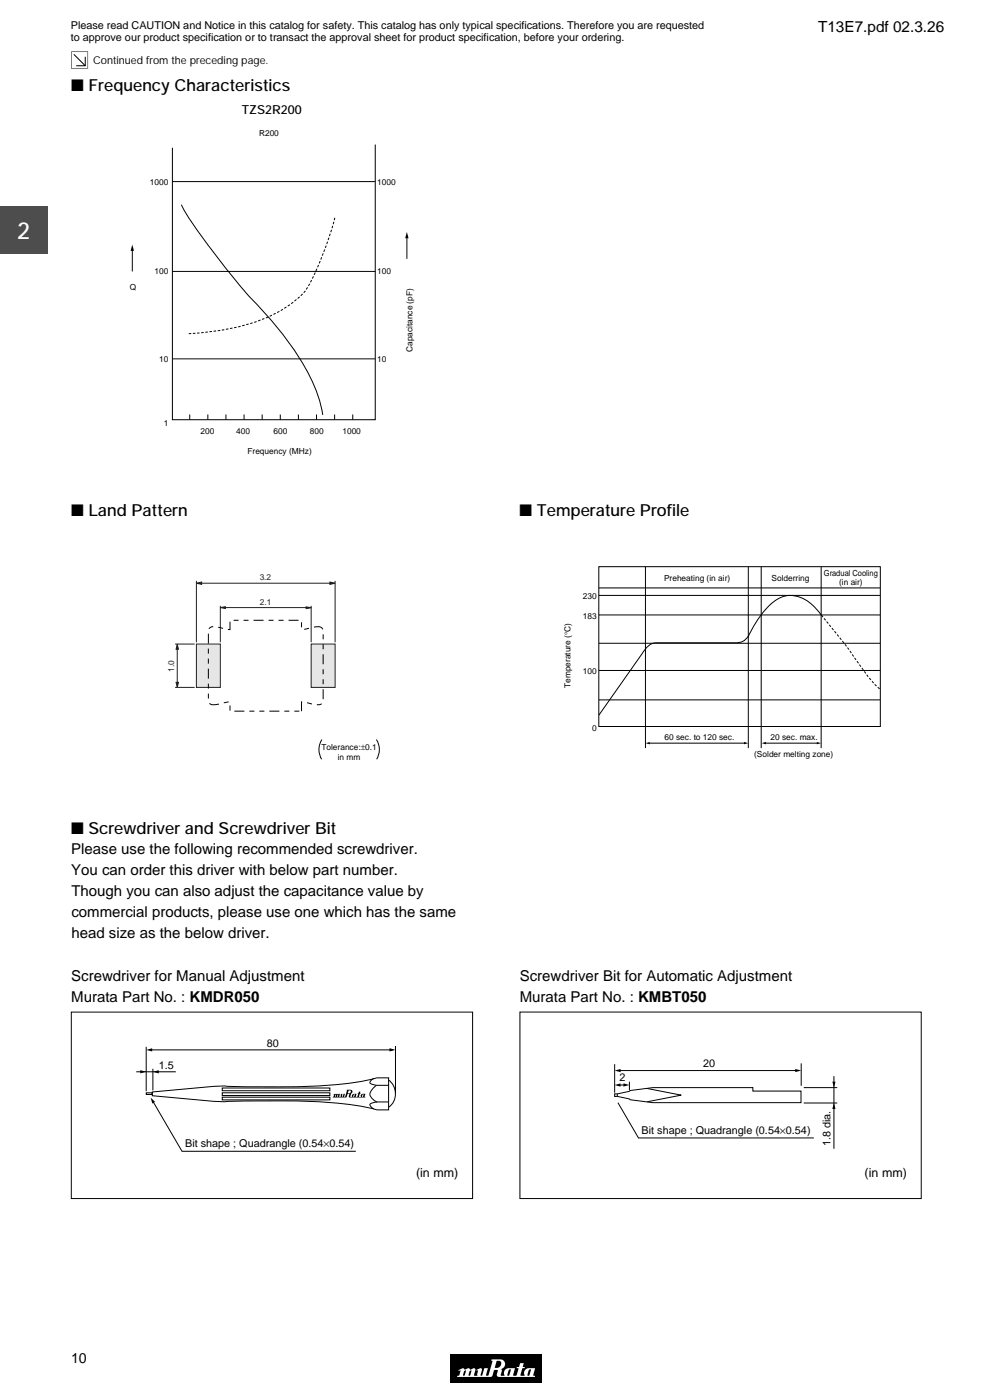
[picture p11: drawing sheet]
<svg xmlns="http://www.w3.org/2000/svg" width="210mm" height="297mm" viewBox="0 0 210 297" stroke-linecap="round" stroke-linejoin="round" font-family="sans-serif">
<defs><g id="words">
<text font-size="5" fill="#fff" x="3.7" y="50.6">2</text>
<g font-size="3.5">
<text x="15" y="19.2">■ Frequency Characteristics</text>
<text x="15" y="109.2">■ Land Pattern</text>
<text x="110.1" y="109.2">■ Temperature Profile</text>
<text x="15" y="176.8">■ Screwdriver and Screwdriver Bit</text>
</g>
<g font-size="3.2">
<text x="173.3" y="6.8">T13E7.pdf 02.3.26</text>
<text x="15.1" y="180.9">Please use the following recommended screwdriver.</text>
<text x="15.1" y="185.4">You can order this driver with below part number.</text>
<text x="15.1" y="189.9">Though you can also adjust the capacitance value by</text>
<text x="15.1" y="194.4">commercial products, please use one which has the same</text>
<text x="15.1" y="198.9">head size as the below driver.</text>
<text x="15.1" y="207.9">Screwdriver for Manual Adjustment</text>
<text x="110.1" y="207.9">Screwdriver Bit for Automatic Adjustment</text>
<text x="15.1" y="212.4">Murata Part No. : KMDR050</text>
<text x="110.1" y="212.4">Murata Part No. : KMBT050</text>
</g>
<text font-size="3" x="15" y="288.9">10</text>
<g font-size="2.6">
<text x="51.2" y="24.1">TZS2R200</text>
<text x="88.1" y="249.5">(in mm)</text>
<text x="183.1" y="249.5">(in mm)</text>
</g>
<g font-size="2.3">
<text x="15" y="6.1">Please read CAUTION and Notice in this catalog for safety. This catalog has only typical specifications. Therefore you are requested</text>
<text x="15" y="8.8">to approve our product specification or to transact the approval sheet for product specification, before your ordering.</text>
<text x="19.7" y="13.6">Continued from the preceding page.</text>
<text x="56.5" y="221.8">80</text>
<text x="33.6" y="226.5">1.5</text>
<text x="148.9" y="226.2">20</text>
<text x="131.2" y="229.2">2</text>
<text x="39.2" y="243.1">Bit shape ; Quadrangle (0.54×0.54)</text>
<text x="135.9" y="240.3">Bit shape ; Quadrangle (0.54×0.54)</text>
<text x="175.9" y="242.9" transform="rotate(-90 175.9 242.9)">1.8 dia.</text>
</g>
<g font-size="1.8">
<text x="54.9" y="28.8">R200</text>
<text x="31.7" y="39.1">1000</text>
<text x="79.9" y="39.1">1000</text>
<text x="32.7" y="58">100</text>
<text x="79.9" y="58.1">100</text>
<text x="27.5" y="61.4">Q</text>
<text x="33.7" y="76.7">10</text>
<text x="79.9" y="76.7">10</text>
<text x="87.4" y="74.6" transform="rotate(-90 87.4 74.6)">Capacitance (pF)</text>
<text x="34.7" y="90.3">1</text>
<text x="42.5" y="91.9">200</text>
<text x="50" y="91.9">400</text>
<text x="58" y="91.9">600</text>
<text x="65.6" y="91.9">800</text>
<text x="72.5" y="91.9">1000</text>
<text x="52.4" y="96.2">Frequency (MHz)</text>
<text x="140.7" y="123.2">Preheating (in air)</text>
<text x="163.4" y="123.2">Solderring</text>
<text x="174.5" y="122">Gradual Cooling</text>
<text x="177.7" y="124">(in air)</text>
<text x="123.5" y="127">230</text>
<text x="123.5" y="131.1">183</text>
<text x="123.5" y="142.8">100</text>
<text x="120.8" y="145.8" transform="rotate(-90 120.8 145.8)">Temperature (°C)</text>
<text x="125.4" y="155">0</text>
<text x="68.1" y="158.9">Tolerance:±0.1</text>
<text x="71.6" y="161">in mm</text>
<text x="140.7" y="156.8">60 sec. to 120 sec.</text>
<text x="159.7" y="160.4">(Solder melting zone)</text>
<text x="163.2" y="156.9">20 sec. max.</text>
</g>
<g font-size="1.8" fill="#231f20">
<text x="55" y="123">3.2</text>
<text x="55.1" y="128.2">2.1</text>
<text x="36.9" y="142.3" transform="rotate(-90 36.9 142.3)">1.0</text>
</g>
</g></defs>
<path d="M95.4 287h19.3v5.9h-19.3z" fill="#000"/>
<path d="M97.1 290.4l1-.5 .4 .3-.4 1.2 .1 .2 .3-.2 .2-.9-.2-.1v-.2l.9-.2 .2 .2h.1l-.2 .4-.3 .8 .2 .2 .2-.2 .3-.9-.2-.1v-.2l.8-.2 .2 .3-.3 1.1 .1 .2h.6l.2-1.1h-.3l-.1-.2 .9-.4 .3 .4-.3 1.1 .1 .2 .3-.2 .4-1.4 .7-.1-.4 1.5 .4 .2 .2-.2 .8-2.9-.2-.1v-.3h1.9a1.05 1.05 0 0 1 1 .9 1.05 1.05 0 0 1-.8 1.2l.1 .3-.2 1h.8a1.03 1.03 0 0 1 .8-1.6l1.4 .1-.2 .7-.8-.1v-.4l-.3 .1-.3 1.2h.3l.3-.9 .8 .1-.2 .7 .5 .2 .2-.2 .4-1.4-.4-.1 .1-.2h.4l.3-.8h.7l-.2 .7 .4 .2-.5 .2-.4 1.4 .2 .2 .7-.1a1.02 1.02 0 0 1 .9-1.6l1.3 .1-.1 .5h-.8v-.3l-.4 .1-.3 1.2h.4l.3-1h.8l-.3 .9 .4 .2v.2h-7.4a.48 .48 0 0 1-.7-.6l.3-.7-.5-.2v-.4h.2a.77 .77 0 0 0 1-.8 .77 .77 0 0 0-1-.7l-.4 1.4 .2 .1v.4l-.4 .1-.3 1.1-.2 .3h-7.2v-.2l.4-.2 .3-.9h-.4z" fill="#fff"/>
<path d="M-.1 43.8h10.1v10h-10.1z" fill="#4d4d4d"/>
<g fill="#000">
<path d="M28 51.8l.4 1.4h-.7zM86.2 49.2l.3 1.3h-.7z"/>
<path d="M15 10.9v3.6h3.7v-3.6zM15.2 11h3.3v3.4h-3.3z"/>
</g>
<g fill="none" stroke="#000" stroke-width=".21">
<path d="M15.6 11.5l2.5 2.4M18.1 12v1.9h-2M36.5 38.5h43M79.5 30.6v58.3h-43v-57.6M28 52.9v4.6M36.5 57.5h43M38.4 43.4a78.4 78.4 0 0 0 8.8 12.6 125.4 125.4 0 0 0 10 11.5 52.7 52.7 0 0 1 10.2 16.6l1 3.8M86.2 50.2v4.6M36.5 76.1h43M40.2 87.8v1.1M44 87.8v1.1M47.9 87.8v1.1"/>
<path d="M51.7 87.8v1.1M55.5 87.8v1.1M59.4 87.8v1.1M63.2 87.8v1.1M67 87.8v1.1M70.9 87.8v1.1M74.7 87.8v1.1"/>
</g>
<path d="M70.9 46.2a64.4 64.4 0 0 1-6.1 15.3 26 26 0 0 1-14.3 7.8l-5.9 1-4.6 .4" fill="none" stroke="#000" stroke-width=".21" stroke-dasharray=".5 .4" stroke-linecap="butt"/>
<path d="M37.1 136.5h4.1M37.5 137v8.1M37.1 145.7h4.1" fill="none" stroke="#231f20" stroke-width=".21"/>
<path d="M37.3 144.6h.5l-.3 1.1z" fill="#231f20"/>
<path d="M37.3 144.6h.5l-.3 1.1z" fill="none" stroke="#231f20" stroke-width=".21"/>
<path d="M37.5 136.5l.3 1.1h-.5z" fill="#231f20"/>
<path d="M37.5 136.5l.3 1.1h-.5zM41.6 123.1v13M42.1 123.6h28.3M47.2 128.8h18.2" fill="none" stroke="#231f20" stroke-width=".21"/>
<path d="M41.6 123.6l1.1-.3v.5z" fill="#231f20"/>
<path d="M41.6 123.6l1.1-.3v.5zM46.7 128.4v7.7" fill="none" stroke="#231f20" stroke-width=".21"/>
<path d="M46.6 128.8l1.1-.2v.3z" fill="#231f20"/>
<path d="M46.6 128.8l1.1-.2v.3z" fill="none" stroke="#231f20" stroke-width=".21"/>
<path d="M64.8 128.6l1.1 .2-1.1 .2z" fill="#231f20"/>
<path d="M64.8 128.6l1.1 .2-1.1 .2zM65.9 128.4v7.7M71 123.1v13" fill="none" stroke="#231f20" stroke-width=".21"/>
<path d="M69.9 123.3l1.1 .3-1.1 .2z" fill="#231f20"/>
<path d="M69.9 123.3l1.1 .3-1.1 .2z" fill="none" stroke="#231f20" stroke-width=".21"/>
<path d="M41.6 136.5h5.1v9.2h-5.1z" fill="#e6e6e6"/>
<path d="M41.6 136.5h5.1v9.2h-5.1z" fill="none" stroke="#231f20" stroke-width=".21"/>
<path d="M65.9 136.5h5.1v9.2h-5.1z" fill="#e6e6e6"/>
<path d="M65.9 136.5h5.1v9.2h-5.1z" fill="none" stroke="#231f20" stroke-width=".21"/>
<path d="M44.4 133.1a2.18 2.18 0 0 1 2.1-.1l2.2 .4v-2h15.2v2l2.2-.4a2.18 2.18 0 0 1 2.1 .1l.2 .6v14.7a.91 .91 0 0 1-.9 1l-3.6-.7v2h-15.2v-2l-2.2 .5a2.18 2.18 0 0 1-2.1-.1l-.3-.7v-14.7z" fill="none" stroke="#000" stroke-width=".21" stroke-dasharray="2.1 1.1 1.1 1.1 1.1 1.1" stroke-linecap="butt"/>
<path d="M68.2 156.7a3.9 3.9 0 0 0-.1 4.2M79.7 156.7a3.9 3.9 0 0 1 .1 4.2" fill="none" stroke="#000" stroke-width=".21"/>
<path d="M126.8 120.1h59.7v33.9h-59.7z" fill="#fff"/>
<g fill="none" stroke="#000" stroke-width=".21">
<path d="M126.8 120.1h59.7v33.9h-59.7zM126.8 124.6h59.7M126.8 130.3h59.7M126.8 136.3h59.7M126.8 126.2h59.7M136.7 120.1v38.4M158.5 120.1v38.4M161.2 120.1v38.4M173.9 120.1v38.4M174 130.4a8.9 8.9 0 0 0-6.7-4.2 7.3 7.3 0 0 0-5.4 3.2l-1.5 2.1-1.5 2.6a3.1 3.1 0 0 1-3.3 2.1h-16.7a3.6 3.6 0 0 0-2.9 2.3l-9.2 13.1M126.8 142.1h59.7M126.8 148.3h59.7"/>
<path d="M137.5 157.5h20.4M161.9 157.5h11.3M15.1 214.5h85v39.5h-85zM110.1 214.5h85v39.5h-85z"/>
</g>
<path d="M136.7 157.5l.9-.3v.5zM157.6 157.2l.9 .3-.9 .2zM161.3 157.5l.9-.3v.5zM173 157.2l.9 .3-.9 .2zM70.6 232l.4-.2 .5 .1 .4-.1-.1 .6 .4 .1-.1-.6 .4-.1v.6l.3-.6h.2l-.1 .5 .1 .2 .4-1.5 .9-.1a.49 .49 0 0 1 .3 .5 .49 .49 0 0 1-.3 .5l-.1 .5h.4a.59 .59 0 0 1 .2-.6 .59 .59 0 0 1 .7 0l-.1 .6 .1 .1 .2-.1 .2-.5-.2-.2h.2a.27 .27 0 0 1 .1-.3 .27 .27 0 0 1 .3 0v.3h.1l-.2 .1-.2 .6 .5 .1-.1-.4 .3-.3h.6l-.1 .6 .2 .2h-3.3l-.2-.2 .1-.5-.3-.1-.4 .8h-2.8l.3-.6z" fill="#000"/>
<path d="M174 130.4a133.6 133.6 0 0 1 9.7 12.7 11.9 11.9 0 0 0 2.8 3" fill="none" stroke="#000" stroke-width=".21" stroke-dasharray=".5 .4" stroke-linecap="butt"/>
<g fill="#fff">
<path d="M71.1 232h.1l-.2 .4z"/>
<path d="M71.5 232h.2l-.3 .4z"/>
<path d="M73.9 231.1a.27 .27 0 0 1 .4 .1 .27 .27 0 0 1-.1 .3l-.5 .2z"/>
<path d="M75 231.9h.2l-.3 .6z"/>
<path d="M76.8 231.9h.2l-.3 .6z"/>
</g>
<g fill="none" stroke="#000" stroke-width=".21">
<path d="M28.8 227.1h8.4M31 221.8v9.4M31 231.6h1.2v.3h-1.2zM32 222.5h50.7M32.3 231.4l13-1.2h2.7a195.1 195.1 0 0 0 26.1-.7l3.1-.4 2.6-.7h2.5v6.8h-2.5a78.1 78.1 0 0 0-18.4-1.9l-16.1 .1-13-1.2zM32.4 226.5v4.6M32.4 233.5l6.1 10.5h36.9M47.1 230.6h22.8v.5h-22.8zM47.1 231.6h22.8v.6h-22.8zM47.1 232.5h22.8v.6h-22.8zM79.2 228.5l-.8 .7 .1 .4 1.4 .4h2.4M79.7 230l-.3 .3a2.87 2.87 0 0 0-1.1 1.6 2.41 2.41 0 0 0 1.6 1.6"/>
<path d="M82.3 233.5h-2.4l-1.4 .4-.1 .4 .8 .7M82.3 228.9a3.6 3.6 0 0 1 0 5.7M83.8 221.7v10M130.2 231.8l3.1-.5 .2-.2 4.8-.6h21.2v.7h10.2v2.5h-31.4l-4.8-.6-.2-.2-3.1-.5zM130.2 225.5v6.1M130.8 231.8v.5M130.9 233.7l4.3 7.5h37.2M131.2 229.9h1.1M131.2 226.9h37.5M133.3 229.2v1.8M137.1 230.7l7.2 1.4-7.2 1.4M169.7 225.3v4.8"/>
<path d="M170.2 230.5h7.1M170.2 233.7h7.1M176.6 228.1v15.4"/>
</g>
<path d="M29.7 226.8l1.3 .3-1.3 .4zM31 222.5l1.2-.3v.6zM31.9 232.6l.9 .9-.5 .4zM32.4 227.1l1.2-.3v.7zM82.5 222.1l1.3 .4-1.3 .3zM82.6 222.2l.9 .3-.9 .2zM130.2 229.9l1.2-.3v.7zM130.2 226.9l1.3-.4v.7zM132.1 229.6l1.2 .3-1.2 .4zM168.4 226.5l1.3 .4-1.3 .3zM176.3 229.2h.7l-.4 1.3zM176.6 233.7l.4 1.3h-.7z" fill="#000"/>
<use href="#words"/>
</svg>
